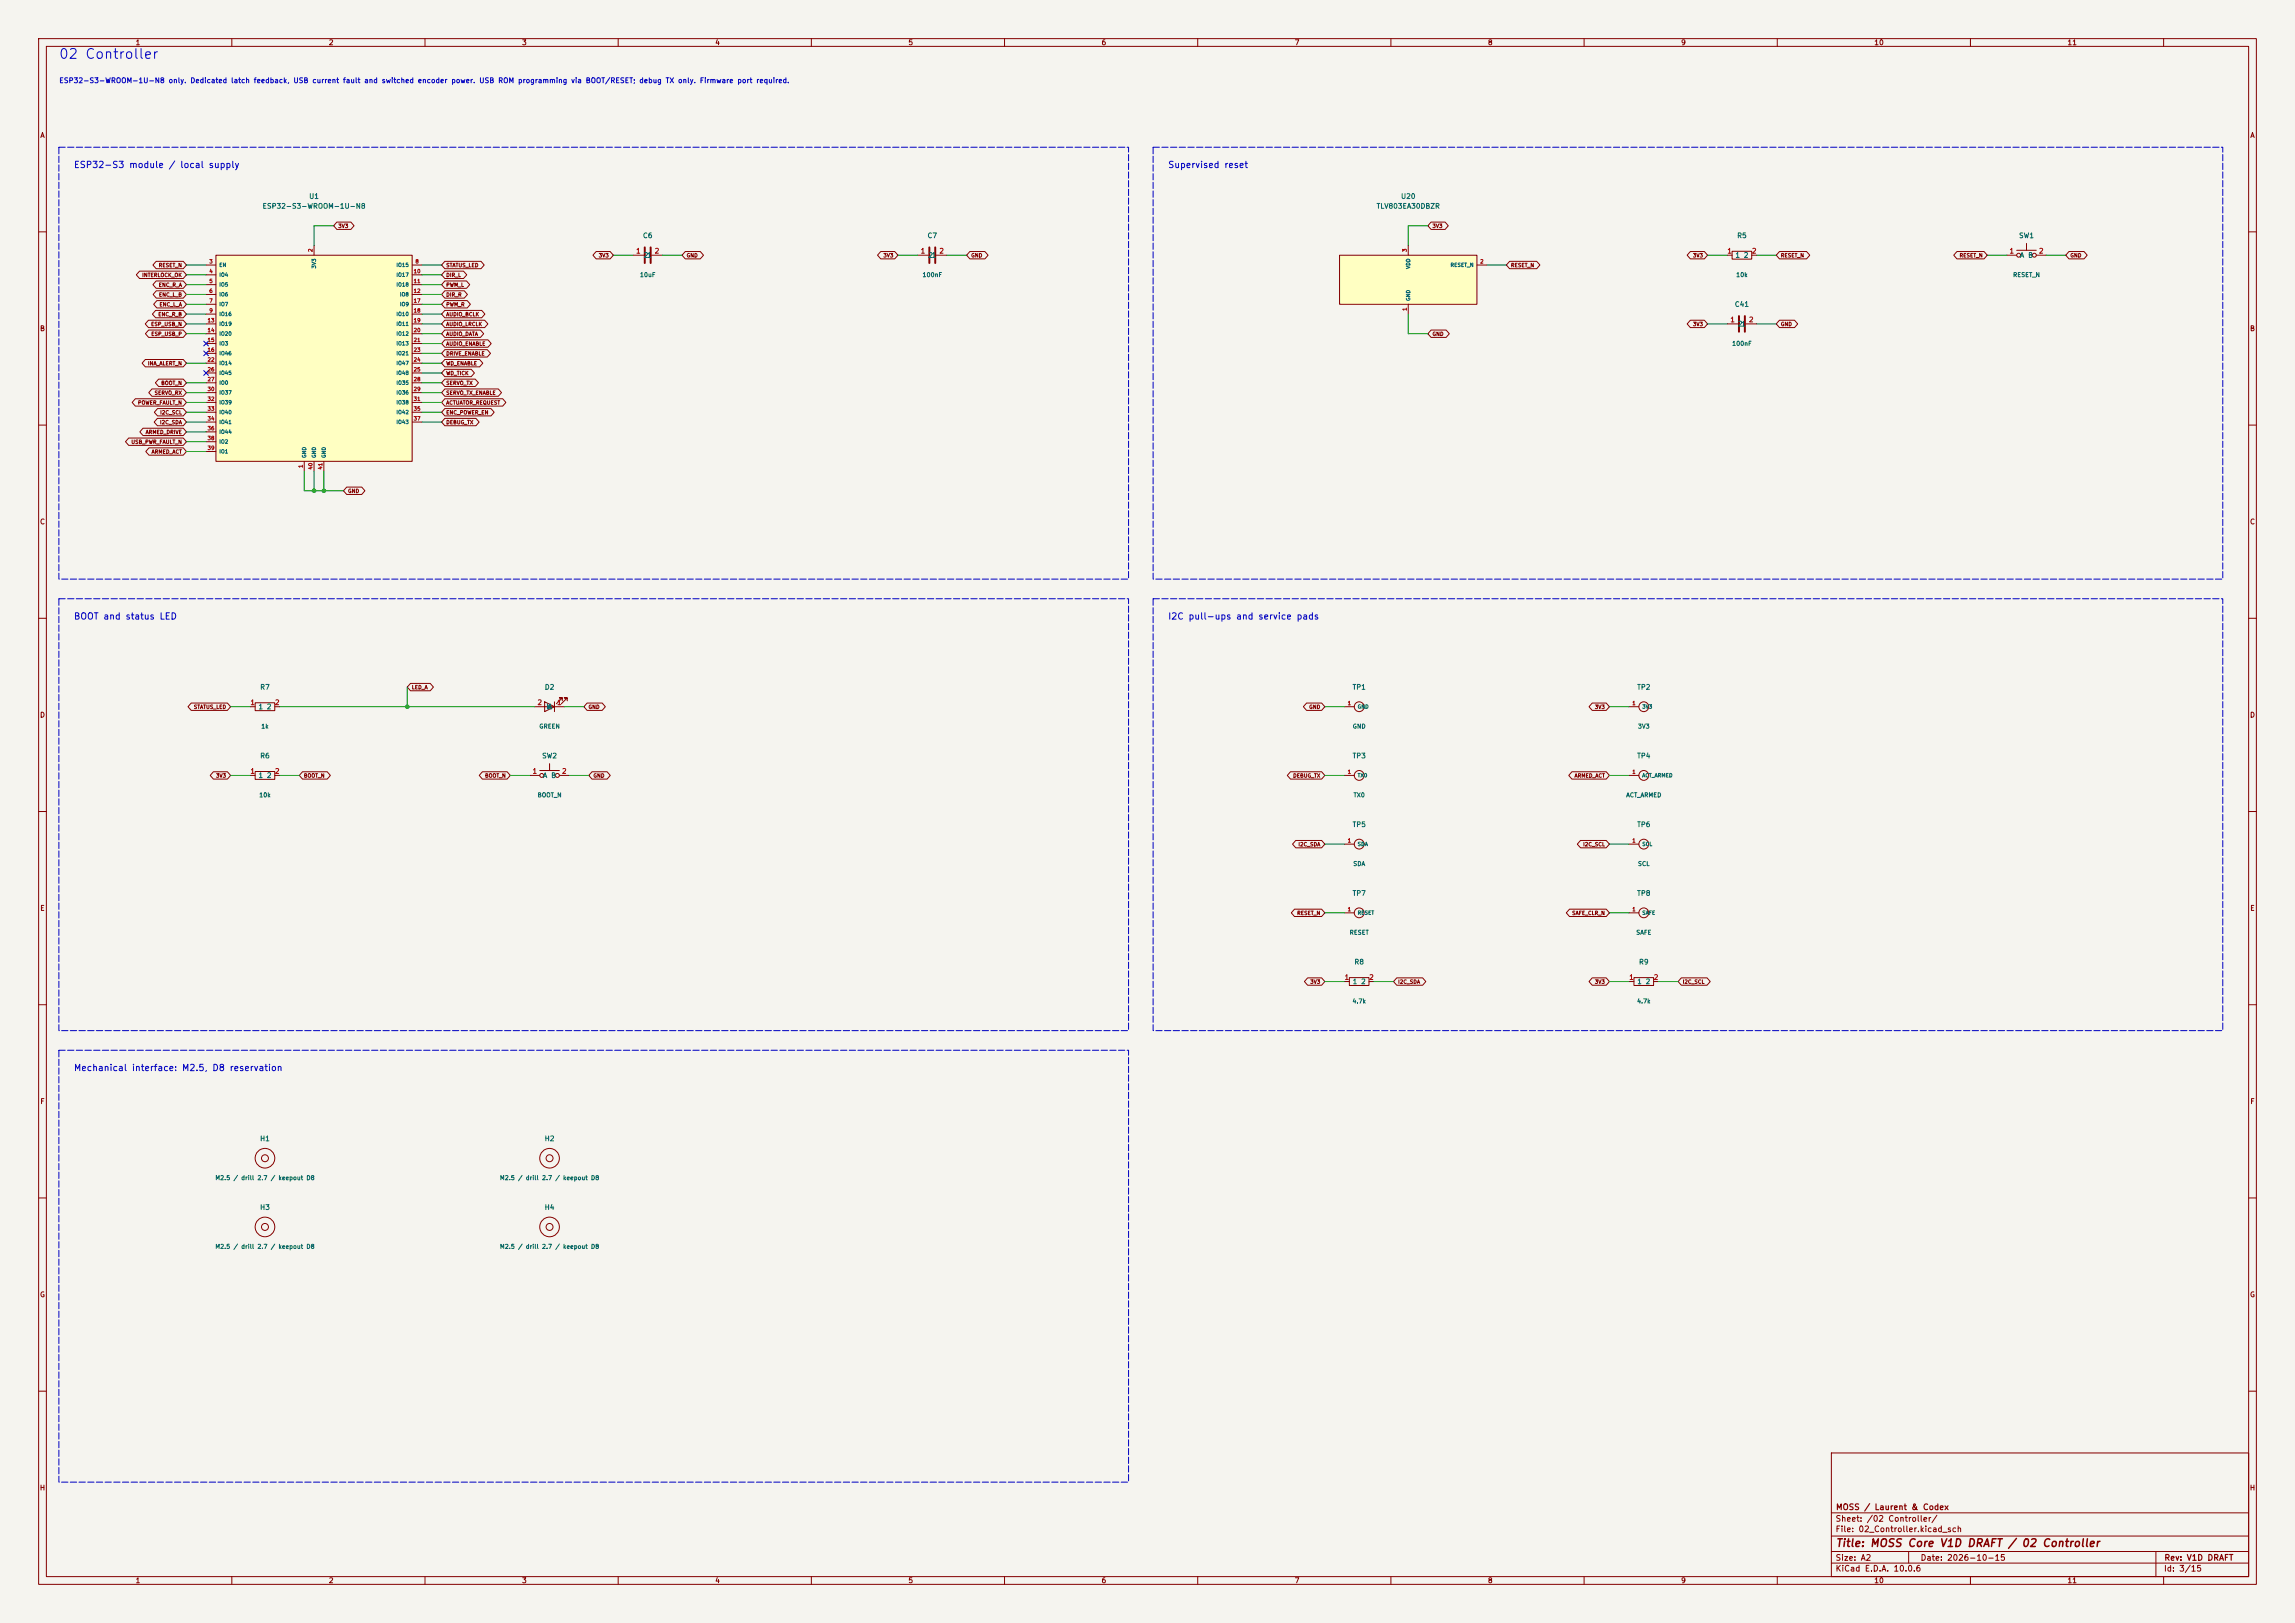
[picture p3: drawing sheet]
<svg xmlns="http://www.w3.org/2000/svg" width="594mm" height="420mm" viewBox="0 0 594 420" stroke-linecap="round" stroke-linejoin="round" font-family="sans-serif">
<defs><g id="words">
<text font-size="2.5" fill="#0000c2" x="15.1" y="15.9">02 Controller</text>
<text font-size="2" fill="#840000" x="475" y="400.8">Title: MOSS Core V1D DRAFT / 02 Controller</text>
<g font-size="1.6" fill="#0000c2">
<text x="19" y="43.9">ESP32-S3 module / local supply</text>
<text x="302.2" y="43.9">Supervised reset</text>
<text x="19" y="160.7">BOOT and status LED</text>
<text x="302.2" y="160.7">I2C pull-ups and service pads</text>
<text x="19" y="277.6">Mechanical interface: M2.5, D8 reservation</text>
</g>
<g font-size="1.5" fill="#840000">
<text x="475" y="394.1">Sheet: /02 Controller/</text>
<text x="475.1" y="391.1">MOSS / Laurent &amp; Codex</text>
<text x="475" y="396.8">File: 02_Controller.kicad_sch</text>
<text x="475" y="407">KiCad E.D.A. 10.0.6</text>
<text x="475" y="404.2">Size: A2</text>
<text x="497" y="404.2">Date: 2026-10-15</text>
<text x="560" y="407">Id: 3/15</text>
<text x="560.1" y="404.2">Rev: V1D DRAFT</text>
</g>
<g font-size="1.3" fill="#840000">
<text x="35" y="12">1</text>
<text x="85" y="12">2</text>
<text x="135" y="12">3</text>
<text x="185" y="12">4</text>
<text x="235" y="12">5</text>
<text x="285" y="12">6</text>
<text x="335" y="12">7</text>
<text x="385" y="12">8</text>
<text x="435" y="12">9</text>
<text x="485" y="12">10</text>
<text x="535" y="12">11</text>
<text x="10.3" y="36">A</text>
<text x="582.3" y="36">A</text>
<text x="10.2" y="86">B</text>
<text x="582.2" y="86">B</text>
<text x="10.2" y="136">C</text>
<text x="582.2" y="136">C</text>
<text x="10.2" y="186">D</text>
<text x="582.2" y="186">D</text>
<text x="10.3" y="236">E</text>
<text x="582.3" y="236">E</text>
<text x="10.3" y="286">F</text>
<text x="582.3" y="286">F</text>
<text x="10.2" y="336">G</text>
<text x="582.2" y="336">G</text>
<text x="10.2" y="386">H</text>
<text x="582.2" y="386">H</text>
<text x="35" y="410">1</text>
<text x="85" y="410">2</text>
<text x="135" y="410">3</text>
<text x="185" y="410">4</text>
<text x="235" y="410">5</text>
<text x="285" y="410">6</text>
<text x="335" y="410">7</text>
<text x="385" y="410">8</text>
<text x="435" y="410">9</text>
<text x="485" y="410">10</text>
<text x="535" y="410">11</text>
</g>
<text font-size="1.3" fill="#0000c2" x="15.2" y="21.8">ESP32-S3-WROOM-1U-N8 only. Dedicated latch feedback, USB current fault and switched encoder power. USB ROM programming via BOOT/RESET; debug TX only. Firmware port required.</text>
<g font-size="1.3" fill="#006464">
<text x="79.9" y="51.8">U1</text>
<text x="362.5" y="51.8">U20</text>
<text x="67.8" y="54.3">ESP32-S3-WROOM-1U-N8</text>
<text x="356.2" y="54.3">TLV803EA30DBZR</text>
<text x="166.3" y="61.9">C6</text>
<text x="239.9" y="61.9">C7</text>
<text x="449.5" y="61.9">R5</text>
<text x="522.4" y="61.9">SW1</text>
<text x="166.5" y="67">21</text>
<text x="240.1" y="67">21</text>
<text x="449" y="67">1</text>
<text x="451.2" y="67">2</text>
<text x="522.7" y="67">A B</text>
<text x="448.9" y="79.7">C41</text>
<text x="449.7" y="84.8">21</text>
<text x="67.2" y="178.8">R7</text>
<text x="140.9" y="178.8">D2</text>
<text x="349.9" y="178.8">TP1</text>
<text x="423.6" y="178.8">TP2</text>
<text x="66.8" y="183.8">1</text>
<text x="68.9" y="183.8">2</text>
<text x="141.3" y="183.8">K</text>
<text x="141.7" y="183.8">A</text>
<text x="67.2" y="196.5">R6</text>
<text x="140.2" y="196.5">SW2</text>
<text x="349.9" y="196.5">TP3</text>
<text x="423.6" y="196.5">TP4</text>
<text x="66.8" y="201.6">1</text>
<text x="68.9" y="201.6">2</text>
<text x="140.4" y="201.6">A B</text>
<text x="349.9" y="214.3">TP5</text>
<text x="423.6" y="214.3">TP6</text>
<text x="349.9" y="232.1">TP7</text>
<text x="423.6" y="232.1">TP8</text>
<text x="350.4" y="249.9">R8</text>
<text x="424.1" y="249.9">R9</text>
<text x="350" y="255">1</text>
<text x="352.1" y="255">2</text>
<text x="423.6" y="255">1</text>
<text x="425.8" y="255">2</text>
<text x="67.2" y="295.6">H1</text>
<text x="140.8" y="295.6">H2</text>
<text x="67.2" y="313.4">H3</text>
<text x="140.8" y="313.4">H4</text>
</g>
<g font-size="1.3" fill="#a90000">
<text x="164.5" y="65.9">1</text>
<text x="169.3" y="65.9">2</text>
<text x="238.2" y="65.9">1</text>
<text x="243" y="65.9">2</text>
<text x="446.9" y="65.9">1</text>
<text x="453.3" y="65.9">2</text>
<text x="520" y="65.9">1</text>
<text x="527.6" y="65.9">2</text>
<text x="447.7" y="83.7">1</text>
<text x="452.5" y="83.7">2</text>
<text x="64.7" y="182.7">1</text>
<text x="71" y="182.7">2</text>
<text x="139" y="182.7">2</text>
<text x="144" y="182.7">1</text>
<text x="64.7" y="200.5">1</text>
<text x="71" y="200.5">2</text>
<text x="137.7" y="200.5">1</text>
<text x="145.3" y="200.5">2</text>
<text x="347.9" y="253.9">1</text>
<text x="354.2" y="253.9">2</text>
<text x="421.5" y="253.9">1</text>
<text x="427.9" y="253.9">2</text>
</g>
<g font-size="1.1" fill="#006464">
<text x="165.5" y="72">10uF</text>
<text x="238.6" y="72">100nF</text>
<text x="449.2" y="72">10k</text>
<text x="520.9" y="72">RESET_N</text>
<text x="448.2" y="89.7">100nF</text>
<text x="67.5" y="188.8">1k</text>
<text x="139.5" y="188.8">GREEN</text>
<text x="350" y="188.8">GND</text>
<text x="423.8" y="188.8">3V3</text>
<text x="67" y="206.6">10k</text>
<text x="139" y="206.6">BOOT_N</text>
<text x="350.2" y="206.6">TX0</text>
<text x="420.8" y="206.6">ACT_ARMED</text>
<text x="350.1" y="224.4">SDA</text>
<text x="423.8" y="224.4">SCL</text>
<text x="349.2" y="242.1">RESET</text>
<text x="423.4" y="242.1">SAFE</text>
<text x="349.9" y="259.9">4.7k</text>
<text x="423.6" y="259.9">4.7k</text>
<text x="55.6" y="305.6">M2.5 / drill 2.7 / keepout D8</text>
<text x="129.3" y="305.6">M2.5 / drill 2.7 / keepout D8</text>
<text x="55.6" y="323.4">M2.5 / drill 2.7 / keepout D8</text>
<text x="129.3" y="323.4">M2.5 / drill 2.7 / keepout D8</text>
</g>
<g font-size="1" fill="#840000">
<text x="87.4" y="59.2">3V3</text>
<text x="370.6" y="59.2">3V3</text>
<text x="36.7" y="71.9">INTERLOCK_OK</text>
<text x="41" y="69.4">RESET_N</text>
<text x="115.4" y="71.9">DIR_L</text>
<text x="115.4" y="69.4">STATUS_LED</text>
<text x="154.9" y="66.8">3V3</text>
<text x="177.6" y="66.8">GND</text>
<text x="228.5" y="66.8">3V3</text>
<text x="251.3" y="66.8">GND</text>
<text x="391" y="69.4">RESET_N</text>
<text x="438.1" y="66.8">3V3</text>
<text x="460.8" y="66.8">RESET_N</text>
<text x="507.1" y="66.8">RESET_N</text>
<text x="535.7" y="66.8">GND</text>
<text x="41" y="74.4">ENC_R_A</text>
<text x="41" y="77">ENC_L_B</text>
<text x="115.4" y="77">DIR_R</text>
<text x="115.4" y="74.4">PWM_L</text>
<text x="40.8" y="82.1">ENC_R_B</text>
<text x="41.2" y="79.5">ENC_L_A</text>
<text x="115.4" y="79.5">PWM_R</text>
<text x="115.4" y="82.1">AUDIO_BCLK</text>
<text x="39" y="84.6">ESP_USB_N</text>
<text x="39" y="87.1">ESP_USB_P</text>
<text x="115.4" y="84.6">AUDIO_LRCLK</text>
<text x="115.4" y="87.1">AUDIO_DATA</text>
<text x="115.4" y="89.7">AUDIO_ENABLE</text>
<text x="370.6" y="87.1">GND</text>
<text x="438.1" y="84.6">3V3</text>
<text x="460.8" y="84.6">GND</text>
<text x="38.2" y="94.8">INA_ALERT_N</text>
<text x="115.4" y="94.8">WD_ENABLE</text>
<text x="115.4" y="92.2">DRIVE_ENABLE</text>
<text x="41.6" y="99.8">BOOT_N</text>
<text x="115.4" y="99.8">SERVO_TX</text>
<text x="115.4" y="97.3">WD_TICK</text>
<text x="35.6" y="104.9">POWER_FAULT_N</text>
<text x="39.9" y="102.4">SERVO_RX</text>
<text x="41.3" y="107.5">I2C_SCL</text>
<text x="115.4" y="104.9">ACTUATOR_REQUEST</text>
<text x="115.4" y="102.4">SERVO_TX_ENABLE</text>
<text x="115.4" y="107.5">ENC_POWER_EN</text>
<text x="37.6" y="112.5">ARMED_DRIVE</text>
<text x="41.3" y="110">I2C_SDA</text>
<text x="115.4" y="110">DEBUG_TX</text>
<text x="33.9" y="115.1">USB_PWR_FAULT_N</text>
<text x="39.1" y="117.6">ARMED_ACT</text>
<text x="90" y="127.8">GND</text>
<text x="106.5" y="178.6">LED_A</text>
<text x="50.1" y="183.7">STATUS_LED</text>
<text x="152.2" y="183.7">GND</text>
<text x="338.7" y="183.7">GND</text>
<text x="412.7" y="183.7">3V3</text>
<text x="55.8" y="201.4">3V3</text>
<text x="78.5" y="201.4">BOOT_N</text>
<text x="125.4" y="201.4">BOOT_N</text>
<text x="153.5" y="201.4">GND</text>
<text x="334.6" y="201.4">DEBUG_TX</text>
<text x="407.4" y="201.4">ARMED_ACT</text>
<text x="335.9" y="219.2">I2C_SDA</text>
<text x="409.6" y="219.2">I2C_SCL</text>
<text x="335.6" y="237">RESET_N</text>
<text x="406.8" y="237">SAFE_CLR_N</text>
<text x="339" y="254.8">3V3</text>
<text x="361.8" y="254.8">I2C_SDA</text>
<text x="412.7" y="254.8">3V3</text>
<text x="435.4" y="254.8">I2C_SCL</text>
</g>
<g font-size="1" fill="#a90000">
<text x="81.1" y="65.3" transform="rotate(-90 81.1 65.3)">2</text>
<text x="364.3" y="65.3" transform="rotate(-90 364.3 65.3)">3</text>
<text x="54.1" y="68.4">3</text>
<text x="54.1" y="70.9">4</text>
<text x="107" y="70.9">10</text>
<text x="107.4" y="68.4">8</text>
<text x="383" y="68.4">2</text>
<text x="54.1" y="73.5">5</text>
<text x="54.1" y="76">6</text>
<text x="107" y="73.5">11</text>
<text x="107" y="76">12</text>
<text x="53.6" y="83.6">13</text>
<text x="54.1" y="78.5">7</text>
<text x="54.1" y="81.1">9</text>
<text x="107" y="78.5">17</text>
<text x="107" y="81.1">18</text>
<text x="107" y="83.6">19</text>
<text x="364.3" y="80.6" transform="rotate(-90 364.3 80.6)">1</text>
<text x="53.6" y="86.2">14</text>
<text x="53.6" y="88.7">15</text>
<text x="107" y="86.2">20</text>
<text x="107" y="88.7">21</text>
<text x="53.6" y="91.2">16</text>
<text x="53.6" y="93.8">22</text>
<text x="107" y="91.2">23</text>
<text x="107" y="93.8">24</text>
<text x="53.6" y="96.3">26</text>
<text x="53.6" y="98.9">27</text>
<text x="53.6" y="101.4">30</text>
<text x="107" y="96.3">25</text>
<text x="107" y="98.9">28</text>
<text x="107" y="101.4">29</text>
<text x="53.6" y="103.9">32</text>
<text x="53.6" y="106.5">33</text>
<text x="107" y="103.9">31</text>
<text x="107" y="106.5">35</text>
<text x="53.6" y="109">34</text>
<text x="53.6" y="111.6">36</text>
<text x="107" y="109">37</text>
<text x="53.6" y="114.1">38</text>
<text x="53.6" y="116.6">39</text>
<text x="78.5" y="121.2" transform="rotate(-90 78.5 121.2)">1</text>
<text x="81.1" y="121.6" transform="rotate(-90 81.1 121.6)">40</text>
<text x="83.6" y="121.6" transform="rotate(-90 83.6 121.6)">41</text>
<text x="348.7" y="182.7">1</text>
<text x="422.4" y="182.7">1</text>
<text x="348.7" y="200.5">1</text>
<text x="422.4" y="200.5">1</text>
<text x="348.7" y="218.2">1</text>
<text x="422.4" y="218.2">1</text>
<text x="348.7" y="236">1</text>
<text x="422.4" y="236">1</text>
</g>
<g font-size="1" fill="#006464">
<text x="56.6" y="69.3">EN</text>
<text x="56.6" y="71.8">IO4</text>
<text x="82" y="69.6" transform="rotate(-90 82 69.6)">3V3</text>
<text x="102.5" y="69.3">IO15</text>
<text x="102.5" y="71.8">IO17</text>
<text x="365.2" y="69.7" transform="rotate(-90 365.2 69.7)">VDD</text>
<text x="375.3" y="69.3">RESET_N</text>
<text x="56.6" y="74.4">IO5</text>
<text x="56.6" y="76.9">IO6</text>
<text x="102.5" y="74.4">IO18</text>
<text x="103.4" y="76.9">IO8</text>
<text x="365.2" y="78" transform="rotate(-90 365.2 78)">GND</text>
<text x="56.6" y="79.5">IO7</text>
<text x="56.6" y="82">IO16</text>
<text x="102.5" y="82">IO10</text>
<text x="103.4" y="79.5">IO9</text>
<text x="56.6" y="84.5">IO19</text>
<text x="56.6" y="87.1">IO20</text>
<text x="56.6" y="89.6">IO3</text>
<text x="102.5" y="84.5">IO11</text>
<text x="102.5" y="87.1">IO12</text>
<text x="102.5" y="89.6">IO13</text>
<text x="56.6" y="92.2">IO46</text>
<text x="56.6" y="94.7">IO14</text>
<text x="102.5" y="92.2">IO21</text>
<text x="102.5" y="94.7">IO47</text>
<text x="56.6" y="97.2">IO45</text>
<text x="56.6" y="99.8">IO0</text>
<text x="102.5" y="97.2">IO48</text>
<text x="102.5" y="99.8">IO35</text>
<text x="56.6" y="102.3">IO37</text>
<text x="56.6" y="104.9">IO39</text>
<text x="56.6" y="107.4">IO40</text>
<text x="102.5" y="102.3">IO36</text>
<text x="102.5" y="104.9">IO38</text>
<text x="102.5" y="107.4">IO42</text>
<text x="56.6" y="109.9">IO41</text>
<text x="56.6" y="112.5">IO44</text>
<text x="102.5" y="109.9">IO43</text>
<text x="56.6" y="115">IO2</text>
<text x="56.6" y="117.6">IO1</text>
<text x="79.5" y="118.6" transform="rotate(-90 79.5 118.6)">GND</text>
<text x="82" y="118.6" transform="rotate(-90 82 118.6)">GND</text>
<text x="84.5" y="118.6" transform="rotate(-90 84.5 118.6)">GND</text>
<text x="351.3" y="183.6">GND</text>
<text x="424.9" y="183.6">3V3</text>
<text x="351.3" y="201.4">TX0</text>
<text x="424.9" y="201.4">ACT_ARMED</text>
<text x="351.3" y="219.2">SDA</text>
<text x="424.9" y="219.2">SCL</text>
<text x="351.3" y="236.9">RESET</text>
<text x="424.9" y="236.9">SAFE</text>
</g>
</g></defs>
<path d="M0 0h594v420h-594z" fill="#f5f4ef" stroke="#f5f4ef" stroke-width=".26"/>
<g fill="none" stroke="#840000" stroke-width=".26">
<path d="M10 10h574v400h-574zM12 12h570v396h-570zM60 10v2M110 10v2M160 10v2M210 10v2M260 10v2M310 10v2M360 10v2M410 10v2M460 10v2M510 10v2"/>
<path d="M560 10v2M10 60h2M237.5 66h2.8M242.3 66h2.8M582 60h2M10 110h2M582 110h2M10 160h2M582 160h2M64.8 182.9h1.2M66 199.6h5.1v2.1h-5.1zM66 181.9h5.1v2h-5.1z"/>
<path d="M71.1 182.9h1.3M138.4 182.9h7.6M139.7 199.4h5.1M141 181.6l2.5 1.3-2.5 1.3zM142.2 197.6v1.8M143.5 181.6v2.6M145.5 181.4v-.8h-.7h.7l-1.5 1.5M146.8 181.4v-.8h-.8h.8l-1.5 1.5M421.6 182.9h2.6M10 210h2M64.8 200.7h1.2M71.1 200.7h1.3"/>
<path d="M137.2 200.7h2.5M144.8 200.7h2.5M582 210h2M10 260h2M582 260h2M10 310h2M582 310h2M10 360h2M474 376h108v32h-108zM582 360h2M474 397.5h108M474 391.5h108"/>
<path d="M60 408v2M110 408v2M160 408v2M210 408v2M260 408v2M310 408v2M360 408v2M410 408v2M460 408v2M474 404.5h108M474 401.5h108M494 401.5v3"/>
<path d="M510 408v2M558 401.5v6.5M560 408v2"/>
<circle cx="425.5" cy="182.9" r="1.27"/>
<circle cx="140.2" cy="200.7" r=".51"/>
<circle cx="144.3" cy="200.7" r=".51"/>
<circle cx="68.6" cy="299.7" r="2.54"/>
<circle cx="68.6" cy="299.7" r=".9"/>
<circle cx="142.2" cy="299.7" r="2.54"/>
<circle cx="142.2" cy="299.7" r=".9"/>
<circle cx="68.6" cy="317.5" r="2.54"/>
<circle cx="68.6" cy="317.5" r=".9"/>
</g>
<path d="M240.5 64v4.1M242.1 64v4.1" fill="none" stroke="#840000" stroke-width=".51"/>
<path d="M55.9 66h50.8v53.4h-50.8z" fill="#ffffc2"/>
<g fill="none" stroke="#840000" stroke-width=".26">
<path d="M53.3 68.6h2.6M53.3 71.1h2.6M53.3 73.7h2.6M53.3 76.2h2.6M53.3 78.7h2.6M55.9 66h50.8v53.4h-50.8zM81.3 63.5v2.5M106.7 68.6h2.5M106.7 71.1h2.5M106.7 73.7h2.5M106.7 76.2h2.5M106.7 78.7h2.5"/>
<path d="M163.8 66h2.8M168.7 66h2.7M53.3 81.3h2.6M53.3 83.8h2.6M53.3 86.4h2.6M53.3 88.9h2.6M53.3 91.4h2.6M53.3 94h2.6M53.3 96.5h2.6M53.3 99.1h2.6M106.7 81.3h2.5M106.7 83.8h2.5"/>
<path d="M106.7 86.4h2.5M106.7 88.9h2.5M106.7 91.4h2.5M106.7 94h2.5M106.7 96.5h2.5M106.7 99.1h2.5M53.3 101.6h2.6M53.3 104.1h2.6M53.3 106.7h2.6M53.3 109.2h2.6M53.3 111.8h2.6M53.3 114.3h2.6"/>
<path d="M53.3 116.8h2.6M78.7 119.4v2.5M81.3 119.4v2.5M83.8 119.4v2.5M106.7 101.6h2.5M106.7 104.1h2.5M106.7 106.7h2.5M106.7 109.2h2.5M348 182.9h2.5M348 218.4h2.5M348 200.7h2.5M421.6 218.4h2.6"/>
<path d="M348 236.2h2.5M421.6 236.2h2.6M348 254h1.2M349.2 253h5.1v2h-5.1zM354.3 254h1.3M421.6 254h1.3M422.9 253h5.1v2h-5.1zM428 254h1.3"/>
<circle cx="351.8" cy="182.9" r="1.27"/>
<circle cx="351.8" cy="200.7" r="1.27"/>
<circle cx="351.8" cy="218.4" r="1.27"/>
<circle cx="425.5" cy="218.4" r="1.27"/>
<circle cx="351.8" cy="236.2" r="1.27"/>
<circle cx="425.5" cy="236.2" r="1.27"/>
<circle cx="142.2" cy="317.5" r="2.54"/>
<circle cx="142.2" cy="317.5" r=".9"/>
</g>
<path d="M166.9 64v4.1M168.4 64v4.1" fill="none" stroke="#840000" stroke-width=".51"/>
<path d="M346.7 66h35.6v12.7h-35.6z" fill="#ffffc2"/>
<g fill="none" stroke="#840000" stroke-width=".26">
<path d="M87.2 57.5h3.6l.8 .9-.8 1h-3.6l-.8-1zM370.4 57.5h3.6l.9 .9-.9 1h-3.6l-.8-1zM36.1 70.2h11.3l.9 .9-.9 1h-11.3l-.8-1zM40.4 67.6h7l.9 1-.9 .9h-7l-.8-.9zM40.4 72.7h7l.9 1-.9 .9h-7l-.8-.9zM40.5 75.2h6.9l.9 1-.9 1h-6.9l-.9-1zM40.6 77.8h6.8l.9 .9-.9 1h-6.8l-.8-1zM115.1 75.2h5.1l.8 1-.8 1h-5.1l-.8-1zM115.1 77.8h5.8l.9 .9-.9 1h-5.8l-.8-1zM115.1 70.2h4.9l.8 .9-.8 1h-4.9l-.8-1zM115.1 67.6h9.4l.8 1-.8 .9h-9.4l-.8-.9zM115.1 72.7h5.6l.9 1-.9 .9h-5.6l-.8-.9z"/>
<path d="M154.3 65.1h3.6l.8 .9-.8 1h-3.6l-.8-1zM177.4 65.1h3.9l.8 .9-.8 1h-3.9l-.9-1zM228 65.1h3.6l.8 .9-.8 1h-3.6l-.9-1zM251 65.1h3.9l.8 .9-.8 1h-3.9l-.8-1zM346.7 66h35.6v12.7h-35.6zM364.5 63.5v2.5M364.5 78.7v2.6M382.3 68.6h2.5M390.7 67.6h7l.9 1-.9 .9h-7l-.8-.9zM437.5 65.1h3.6l.9 .9-.9 1h-3.6l-.8-1zM447 66h1.3M448.3 65h5.1v2.1h-5.1z"/>
<path d="M453.4 66h1.3M460.6 65.1h7l.8 .9-.8 1h-7l-.9-1zM506.5 65.1h7l.8 .9-.8 1h-7l-.8-1zM519.4 66h2.6M522 64.8h5M524.5 63v1.8M527 66h2.6M535.5 65.1h3.9l.8 .9-.8 1h-3.9l-.8-1zM37.6 93h9.8l.9 1-.9 .9h-9.8l-.8-.9zM38.4 82.9h9l.9 .9-.9 1h-9l-.8-1zM38.5 85.4h8.9l.9 1-.9 .9h-8.9l-.9-.9zM40.3 80.3h7.1l.9 1-.9 .9h-7.1l-.9-.9z"/>
<path d="M41 98.1h6.4l.9 1-.9 .9h-6.4l-.8-.9zM115.1 80.3h9.6l.8 1-.8 .9h-9.6l-.8-.9zM115.1 82.9h10.3l.9 .9-.9 1h-10.3l-.8-1zM115.1 85.4h9.3l.8 1-.8 .9h-9.3l-.8-.9zM115.1 87.9h11.2l.8 1-.8 1h-11.2l-.8-1zM115.1 98.1h7.9l.8 1-.8 .9h-7.9l-.8-.9zM115.1 95.6h6.9l.8 .9-.8 1h-6.9l-.8-1zM115.1 93h9l.9 1-.9 .9h-9l-.8-.9zM115.1 90.5h11l.9 .9-.9 1h-11l-.8-1zM370.4 85.4h3.9l.8 1-.8 .9h-3.9l-.8-.9zM437.5 82.9h3.6l.9 .9-.9 1h-3.6l-.8-1zM447 83.8h2.8"/>
<path d="M451.9 83.8h2.8M460.6 82.9h3.9l.8 .9-.8 1h-3.9l-.9-1zM33.3 113.3h14.1l.9 1-.9 1h-14.1l-.8-1zM35 103.2h12.4l.9 .9-.9 1h-12.4l-.8-1zM37 110.8h10.4l.9 1-.9 .9h-10.4l-.8-.9zM38.6 115.9h8.8l.9 .9-.9 1h-8.8l-.9-1zM39.3 100.6h8.1l.9 1-.9 1h-8.1l-.8-1zM40.7 108.3h6.7l.9 .9-.9 1h-6.7l-.8-1zM40.8 105.7h6.6l.9 1-.9 .9h-6.6l-.9-.9zM115.1 103.2h15l.8 .9-.8 1h-15l-.8-1zM115.1 100.6h13.9l.8 1-.8 1h-13.9l-.8-1zM115.1 108.3h8.1l.8 .9-.8 1h-8.1l-.8-1z"/>
<path d="M115.1 105.7h12l.8 1-.8 .9h-12l-.8-.9zM89.7 126h3.9l.9 1-.9 1h-3.9l-.8-1zM106.2 176.8h5.2l.8 1-.8 1h-5.2l-.8-1zM49.5 181.9h9.4l.8 1-.8 .9h-9.4l-.8-.9zM55.2 199.7h3.7l.8 1-.8 .9h-3.7l-.8-.9zM78.3 199.7h6.4l.8 1-.8 .9h-6.4l-.8-.9zM124.9 199.7h6.3l.9 1-.9 .9h-6.3l-.9-.9zM152 181.9h3.9l.8 1-.8 .9h-3.9l-.9-.9zM153.2 199.7h3.9l.9 1-.9 .9h-3.9l-.8-.9zM334 199.7h8.1l.8 1-.8 .9h-8.1l-.8-.9zM338.2 181.9h3.9l.8 1-.8 .9h-3.9l-.9-.9zM406.9 199.7h8.8l.9 1-.9 .9h-8.8l-.9-.9z"/>
<path d="M412.1 181.9h3.6l.9 1-.9 .9h-3.6l-.8-.9zM335.4 217.5h6.7l.8 .9-.8 1h-6.7l-.9-1zM409.1 217.5h6.6l.9 .9-.9 1h-6.6l-.9-1zM421.6 200.7h2.6M335.1 235.3h7l.8 .9-.8 1h-7l-.9-1zM406.2 235.3h9.5l.9 .9-.9 1h-9.5l-.8-1zM338.4 253h3.7l.8 1-.8 1h-3.7l-.8-1zM361.5 253h6.7l.8 1-.8 1h-6.7l-.8-1zM412.1 253h3.6l.9 1-.9 1h-3.6l-.8-1zM435.2 253h6.6l.9 1-.9 1h-6.6l-.9-1z"/>
<circle cx="522.5" cy="66" r=".51"/>
<circle cx="526.5" cy="66" r=".51"/>
<circle cx="425.5" cy="200.7" r="1.27"/>
</g>
<path d="M450.1 81.8v4.1M451.6 81.8v4.1" fill="none" stroke="#840000" stroke-width=".51"/>
<g fill="none" stroke="#009600" stroke-width=".26">
<path d="M86.4 58.4h-5.1v5.1M369.6 58.4h-5.1v5.1M48.3 78.7h5M48.3 76.2h5M48.3 73.7h5M48.3 71.1h5M48.3 68.6h5M109.2 78.7h5.1M109.2 76.2h5.1M109.2 73.7h5.1M109.2 71.1h5.1M109.2 68.6h5.1"/>
<path d="M158.7 66h5.1M171.4 66h5.1M232.4 66h5.1M245.1 66h5.1M384.8 68.6h5.1M442 66h5M454.7 66h5M514.3 66h5.1M529.6 66h5.1M48.3 83.8h5M48.3 86.4h5M48.3 94h5"/>
<path d="M48.3 99.1h5M48.3 81.3h5M109.2 91.4h5.1M109.2 83.8h5.1M109.2 86.4h5.1M109.2 94h5.1M109.2 99.1h5.1M109.2 81.3h5.1M109.2 96.5h5.1M109.2 88.9h5.1M364.5 81.3v5.1h5.1M442 83.8h5"/>
<path d="M454.7 83.8h5M48.3 101.6h5M48.3 104.1h5M48.3 106.7h5M48.3 109.2h5M48.3 111.8h5M48.3 114.3h5M48.3 116.8h5M109.2 101.6h5.1M109.2 104.1h5.1M109.2 106.7h5.1M109.2 109.2h5.1"/>
<path d="M78.7 121.9v5.1h10.2M81.3 121.9v5.1M83.8 121.9v5.1M105.4 177.8v5.1M59.7 182.9h5.1M72.4 182.9h66M146 182.9h5.1M342.9 182.9h5.1M416.6 182.9h5M59.7 200.7h5.1M72.4 200.7h5.1M132.1 200.7h5.1"/>
<path d="M147.3 200.7h5.1M342.9 200.7h5.1M342.9 218.4h5.1M416.6 200.7h5M416.6 218.4h5M342.9 236.2h5.1M416.6 236.2h5M342.9 254h5.1M355.6 254h5.1M416.6 254h5M429.3 254h5"/>
</g>
<path d="M52.7 88.3l1.2 1.2M52.7 90.8l1.2 1.2M52.7 95.9l1.2 1.2M53.9 88.3l-1.2 1.2M53.9 90.8l-1.2 1.2M53.9 95.9l-1.2 1.2" fill="none" stroke="#000084" stroke-width=".26"/>
<path d="M15.2 38.1h276.9v111.8h-276.9v-111.8M298.4 38.1h276.9v111.8h-276.9v-111.8M15.2 154.9h276.9v111.8h-276.9v-111.8M298.4 154.9h276.9v111.8h-276.9v-111.8M15.2 271.8h276.9v111.7h-276.9v-111.7" fill="none" stroke="#0000c2" stroke-width=".26" stroke-dasharray="1.6 .6"/>
<g fill="#009600" stroke="#009600" stroke-width=".26">
<circle cx="81.3" cy="127" r=".46"/>
<circle cx="83.8" cy="127" r=".46"/>
<circle cx="105.4" cy="182.9" r=".46"/>
</g>
<use href="#words"/>
</svg>
